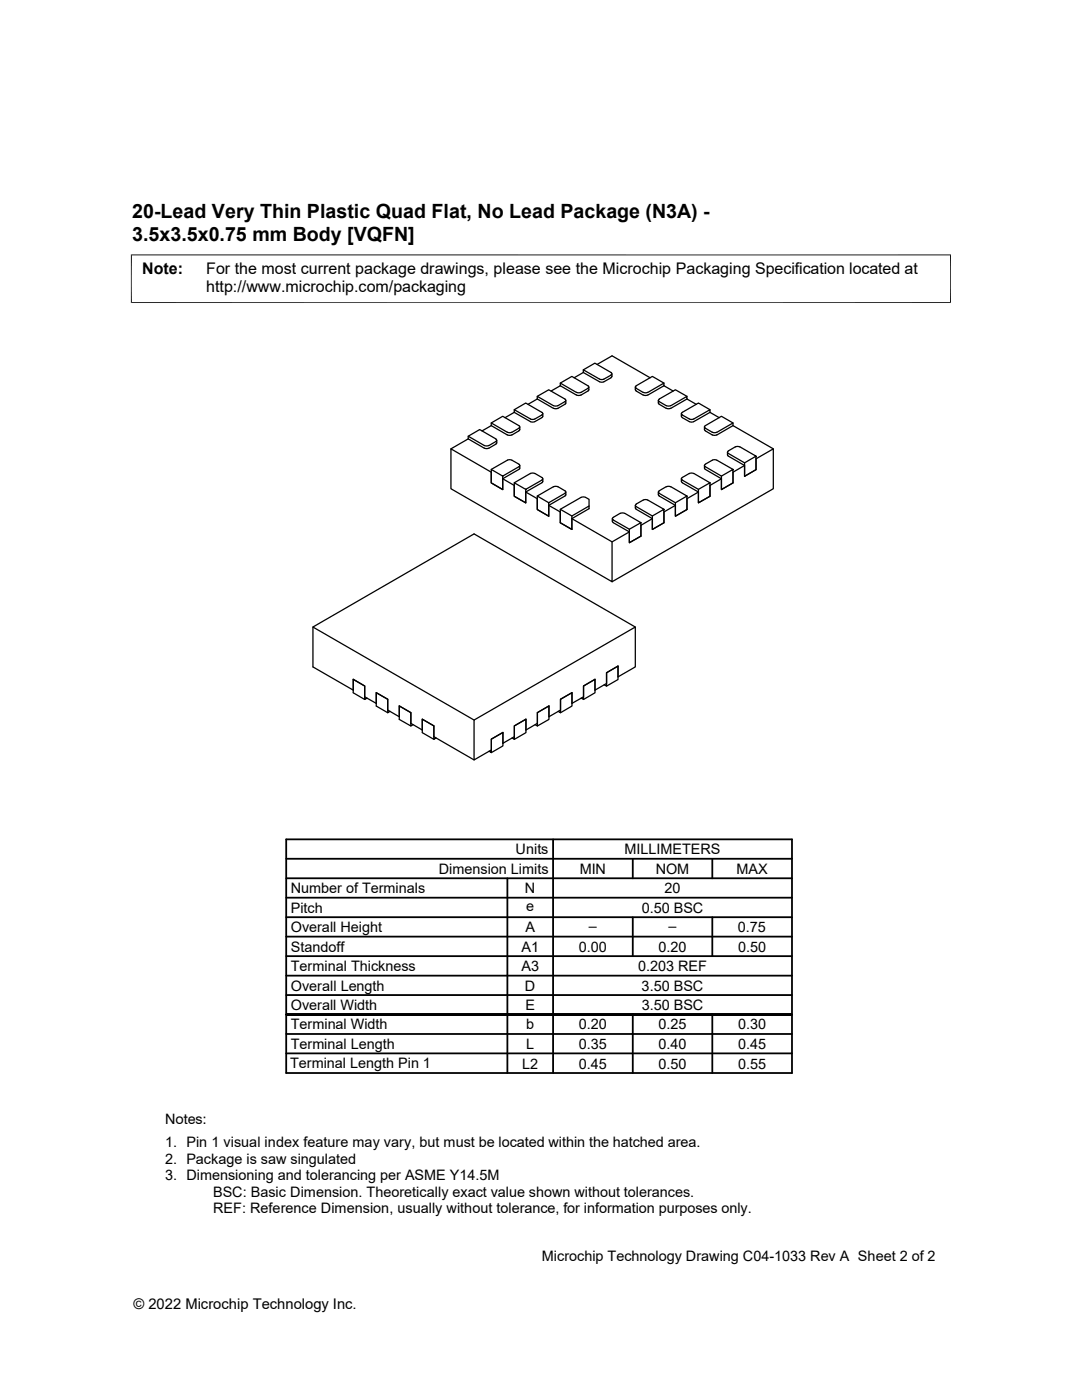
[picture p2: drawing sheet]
<svg xmlns="http://www.w3.org/2000/svg" width="216mm" height="279mm" viewBox="0 0 216 279" stroke-linecap="round" stroke-linejoin="round" font-family="sans-serif">
<defs><g id="words">
<g font-size="3.9">
<text x="26.4" y="43.5">20-Lead Very Thin Plastic Quad Flat, No Lead Package (N3A) -</text>
<text x="26.4" y="48">3.5x3.5x0.75 mm Body [VQFN]</text>
</g>
<g font-size="3.2">
<text x="28.4" y="54.6">Note:</text>
<text x="41.1" y="58.3">http://www.microchip.com/packaging</text>
<text x="41.1" y="54.6">For the most current package drawings, please see the Microchip Packaging Specification located at</text>
</g>
<g font-size="2.9">
<text x="102.9" y="170.5">Units</text>
<text x="124.6" y="170.5">MILLIMETERS</text>
<text x="58" y="178.2">Number of Terminals</text>
<text x="87.6" y="174.4">Dimension Limits</text>
<text x="104.8" y="178.2">N</text>
<text x="115.7" y="174.4">MIN</text>
<text x="130.8" y="174.4">NOM</text>
<text x="132.6" y="178.2">20</text>
<text x="147" y="174.4">MAX</text>
<text x="58" y="182.1">Pitch</text>
<text x="105" y="181.8">e</text>
<text x="117.5" y="185.9">–</text>
<text x="128" y="182.1">0.50 BSC</text>
<text x="133.4" y="185.9">–</text>
<text x="147.2" y="186">0.75</text>
<text x="58" y="186">Overall Height</text>
<text x="58" y="189.9">Standoff</text>
<text x="104.1" y="189.9">A1</text>
<text x="104.8" y="186">A</text>
<text x="115.5" y="189.9">0.00</text>
<text x="131.4" y="189.9">0.20</text>
<text x="147.3" y="189.9">0.50</text>
<text x="58" y="193.8">Terminal Thickness</text>
<text x="58" y="197.7">Overall Length</text>
<text x="104.1" y="193.8">A3</text>
<text x="104.8" y="197.7">D</text>
<text x="127.3" y="193.8">0.203 REF</text>
<text x="128" y="197.7">3.50 BSC</text>
<text x="58" y="201.6">Overall Width</text>
<text x="104.8" y="201.6">E</text>
<text x="128" y="201.6">3.50 BSC</text>
<text x="58" y="205.4">Terminal Width</text>
<text x="58" y="209.3">Terminal Length</text>
<text x="105" y="205.4">b</text>
<text x="105" y="209.3">L</text>
<text x="115.5" y="209.3">0.35</text>
<text x="115.5" y="205.4">0.20</text>
<text x="131.4" y="205.4">0.25</text>
<text x="131.4" y="209.3">0.40</text>
<text x="147.3" y="209.3">0.45</text>
<text x="147.3" y="205.4">0.30</text>
<text x="57.9" y="213.1">Terminal Length Pin 1</text>
<text x="104.2" y="213.4">L2</text>
<text x="115.5" y="213.4">0.45</text>
<text x="131.4" y="213.4">0.50</text>
<text x="147.3" y="213.4">0.55</text>
<text x="32.9" y="224.3">Notes:</text>
<text x="32.9" y="228.9">1. Pin 1 visual index feature may vary, but must be located within the hatched area.</text>
<text x="32.9" y="232.2">2. Package is saw singulated</text>
<text x="32.9" y="235.5">3. Dimensioning and tolerancing per ASME Y14.5M</text>
<text x="42.5" y="238.8">BSC: Basic Dimension. Theoretically exact value shown without tolerances.</text>
<text x="42.5" y="242.2">REF: Reference Dimension, usually without tolerance, for information purposes only.</text>
<text x="108.1" y="251.7">Microchip Technology Drawing C04-1033 Rev A Sheet 2 of 2</text>
<text x="26.6" y="261.3">© 2022 Microchip Technology Inc.</text>
</g>
</g></defs>
<g fill="none" stroke="#000" stroke-width=".25">
<path d="M107.2 79.6l3.2 1.9M107.2 79.1l3.2 1.8 .5 .1h.3l1.5-.8 .2-.3-.2-.2M107.2 79.6v-.5l2.3-1.3 3.2 1.8M107.2 79.6l-1.8 1.1M111.8 76.5l3.4 1.9h.6l1.5-.9M111.8 77v-.5l2.3-1.4 3.3 1.9 .1 .2-.2 .3M111.8 77l3.2 1.8M111.8 77l-1.8 1M112.9 79.9v.7l-1.6 .9M115 78.8l.5 .1 .4-.1M116.4 74.3l3.5 2 .6-.1 1.4-.8 .2-.3M116.4 73.8l3.4 1.9h.6l1.5-.8"/>
<path d="M116.4 74.3l-1.8 1.1M116.4 74.3v-.5l2.3-1.3 3.3 1.9 .1 .2-.2 .2M117.5 77.2v.7l-1.6 .9M119.1 72.7l3-1.7 7.6 4.4M122.1 74.6v.5M126.8 77.2v.6M126.8 77.8l.2 .2 1.3 .8M128.4 78.8l.4 .1 .4-.1M131.4 79.9v.5M131.6 79.7l-.2 .2 .2 .3M132.5 76.5l-2.3-1.4-3.3 1.9-.1 .2 .2 .3M132.5 77l-3.2 1.8"/>
<path d="M132.5 77l1.8 1M132.5 77v-.5l-3.3 1.8-.4 .1h-.3l-1.5-.9M137.1 79.1l-2.3-1.3-3.2 1.8M137.1 79.6l-3.2 1.9M137.1 79.6l1.8 1.1M137.1 79.6v-.5l-3.3 1.8-.4 .1h-.3l-1.5-.8M93.4 87.6l3.4 1.9 .7-.1M93.4 87.1l3.2 1.8M93.4 87.6v-.5l2.3-1.4 3.4 2.1-.2 .3-1.3 .8M93.4 87.6l-3.4 2M96.6 88.9l.5 .1 .4-.1M98 84.9l3.4 1.9h.7"/>
<path d="M98 84.4l3.2 1.9M98 84.9v-.5l2.3-1.3 3.4 2-.2 .3-1.3 .9M98 84.9l-1.8 1.1M99.1 87.9v.6l-1.5 1M100.3 95.5l2.3 1.4v2.1l2.3 1.4v-2.2l3.2-1.8 .2-.3v-.6M101.2 86.3l.5 .1 .4-.1M102.1 91.8h-.7l-3.4 1.9M102.2 91.8l1.4 .9 .1 .3-3.4 2v2.7l-2.3-1.3v-2.7l2.3 1.3M102.6 82.3l3.4 1.9 .7-.1M102.6 81.8l3.4 1.9 .7-.1M102.6 82.3v-.5l2.3-1.4 3.4 2.1-.2 .3-1.4 .8M102.6 82.3l-1.8 1.1"/>
<path d="M103.7 92.9v.7l-3.4 1.9v2.2l-2.3-1.3v-2.2l-8-4.6v7.9l32.1 18.6v-8l-8-4.6M103.7 85.2v.7l-1.5 .9M104.9 98.2l2.3 1.3v2.2l2.3 1.3v-2.1l3.4-2v-.7M105.8 94.5l.5-.1 .4 .1M105.8 94.5l-3.2 1.9M106.7 94.5l1.5 .9 .1 .1-.2 .3M108.1 95.8l-3.2 1.9v2.7l-2.3-1.4v-2.6l2.3 1.3M108.3 82.5v.7l-1.6 .9M110.4 97.1l-3.2 1.9M110.4 81.5l.5 .1 .4-.1M110.4 97.2l.5-.2 .4 .2M111.3 97.1l1.5 .9 .1 .2-.2 .2"/>
<path d="M112.7 98.5l-3.2 1.8v2.7l-2.3-1.3v-2.7l2.3 1.3M116.8 99.3l-.7-.1-4.3 2.4v2.7l2.3 1.4v-2.7l3.4-2v.5l-3.4 2v2.2l-2.3-1.4v-2.1l-2.3-1.3M116.9 99.3l.6 .4v1.3M131.4 98.2v.5M131.4 80.4l.2 .3M131.4 98.7l.2 .3M131.6 80.7l1.3 .8M131.6 98.5l3.2 1.8M131.6 97.9l-.2 .3 .2 .2M132.9 97.1l-1.3 .8M132.9 81.5l.5 .1 .4-.1M132.9 97.2l.5-.2 .4 .2"/>
<path d="M133.9 97.1l3.2 1.9v2.7l-2.3 1.3v-2.7l2.3-1.3M136 82.5v.6M136 95.5v.6M136 96.1l.2 .2M136 83.1l.2 .2M136.1 95.8l3.3 1.9M136.2 82.3l-.2 .3 .2 .2M136.2 95.3l-.2 .2 .2 .3M137.5 94.5l.5-.1 .4 .1M137.5 94.5l-1.4 .8M138.5 94.5l3.2 1.9v2.6l-2.3 1.4v-2.7l2.3-1.3M139.4 98.2l-2.3 1.3v2.2l-2.3 1.3v-2.1l-3.2-1.9"/>
<path d="M140.6 85.2v.5l.2 .3 1.5 .8h.7M141.7 81.8l-2.3-1.4-3.3 1.9M141.7 82.3l-3.4 1.9h-.6l-1.6-.8M141.7 82.3l1.8 1.1M141.7 82.3v-.5l-3.3 1.8-.4 .1h-.3l-1.6-.9M142.1 86.3l.5 .1 .4-.1M143 91.8h-.7l-1.5 .8-.2 .4 3.4 2M143 91.8l3.3 1.9v2.7l-2.3 1.3v-2.7l2.3-1.3M144 95.5l-2.3 1.4v2.1l-2.3 1.4v-2.2l-3.3-1.8M145.2 90.3v.6l3.4 2v2.2l2.3-1.4v-2.1l3.4-2v7.9l-32.2 18.6M146.3 84.9l-3.3 1.9M146.3 84.9l8 4.7"/>
<path d="M146.3 84.4l-2.3-1.3-3.4 2 .2 .3 1.3 .9M146.3 84.9v-.5l-3.3 1.9M147.6 89.2l-.7-.1-1.5 .9-.2 .3 3.4 2.1M147.6 89.2l3.3 1.8v2.7l-2.3 1.4v-2.7l2.3-1.4M148.6 92.9l-2.3 1.3v2.2l-2.3 1.3v-2.2l-3.4-1.9v-.7M111.8 101.6l2.3 1.4M122.2 103.5v.5M125.6 106.2l-3.5 1.9M126.8 100.9v.5M127 100.6l1.5-.9h.6l3.4 1.9v2.7l-2.3 1.4v-2.7l2.3-1.4M127 100.6l-.2 .3 .2 .2 3.2 1.9M127.9 104.3l-2.3 1.3v2.7l2.3-1.3v-2.7l-3.4-1.9h-.6l-1.7 1 .2 .4 3.2 1.8"/>
<path d="M130.2 103.5l-2.3 1.3v2.2l-2.3 1.3v-2.1l-3.2-1.9-.2-.3M134.8 100.9l-2.3 1.3v2.1l-2.3 1.4v-2.2l-3.2-1.9-.2-.2M62.4 125.1l32.2 18.6M73.2 139.3l-.4 .3v-2.7l-2.3-1.3v2.7l2.3 1.3M116 139.3l.4 .3v-2.7l2.3-1.3v2.7l-2.3 1.3M120.6 136.7l.4 .2v-2.6l2.3-1.4v2.7l-2.3 1.3M126.8 125.1l-32.2-18.5-32.2 18.5v8l8.1 4.6v-2.1l2.3 1.3v2.2l2.3 1.3v-2.2l2.3 1.4v2.1l2.3 1.3v-2.1l2.3 1.3v2.2l2.3 1.3v-2.2l2.3 1.4v2.1l8 4.7M77.8 142l-.4 .2v-2.6l-2.3-1.4v2.7l2.3 1.3M82.4 144.6l-.4 .3v-2.7l-2.3-1.3v2.7l2.3 1.3M87 147.3l-.4 .3v-2.7l-2.3-1.4v2.7l2.3 1.4M94.6 143.7l32.2-18.6v8l-3.5 2v-2.2l-2.3 1.4v2.1l-2.3 1.3v-2.1l-2.3 1.3v2.2l-2.3 1.3v-2.2l-2.3 1.4v2.1l-2.3 1.3v-2.1l-2.3 1.3v2.2l-2.3 1.3v-2.2l-2.3 1.4v2.1l-2.2 1.3v-2.1l-2.4 1.3v2.2l-3.4 2zM97.6 149.9l.4 .3v-2.7l2.4-1.3v2.7l-2.4 1.3"/>
<path d="M102.2 147.3l.4 .3v-2.7l2.3-1.4v2.7l-2.3 1.4M106.8 144.6l.4 .3v-2.7l2.3-1.3v2.7l-2.3 1.3M111.4 142l.4 .2v-2.6l2.3-1.4v2.7l-2.3 1.3"/>
</g>
<path d="M26.1 50.9h163.7M26.2 50.8v9.7M189.7 50.8v9.7M26.1 60.4h163.7" fill="none" stroke="#000" stroke-width=".2"/>
<g fill="none" stroke="#000" stroke-width=".36">
<path d="M57.1 179.2h100.9M57.1 175.3h100.9M57.1 171.4h100.9M57.1 167.5h100.9v46.6h-100.9zM101.2 175.3v38.8M110.4 167.5v46.6M126.3 171.4v3.9M142.1 171.4v3.9M57.1 186.9h100.9M57.1 183h100.9M57.1 198.6h100.9M57.1 194.7h100.9"/>
<path d="M57.1 190.8h100.9M126.3 183v7.8M142.1 183v7.8M57.1 202.5h100.9M57.1 206.4h100.9M57.1 210.2h100.9M126.3 202.5v11.6M142.1 202.5v11.6"/>
</g>
<use href="#words"/>
</svg>
